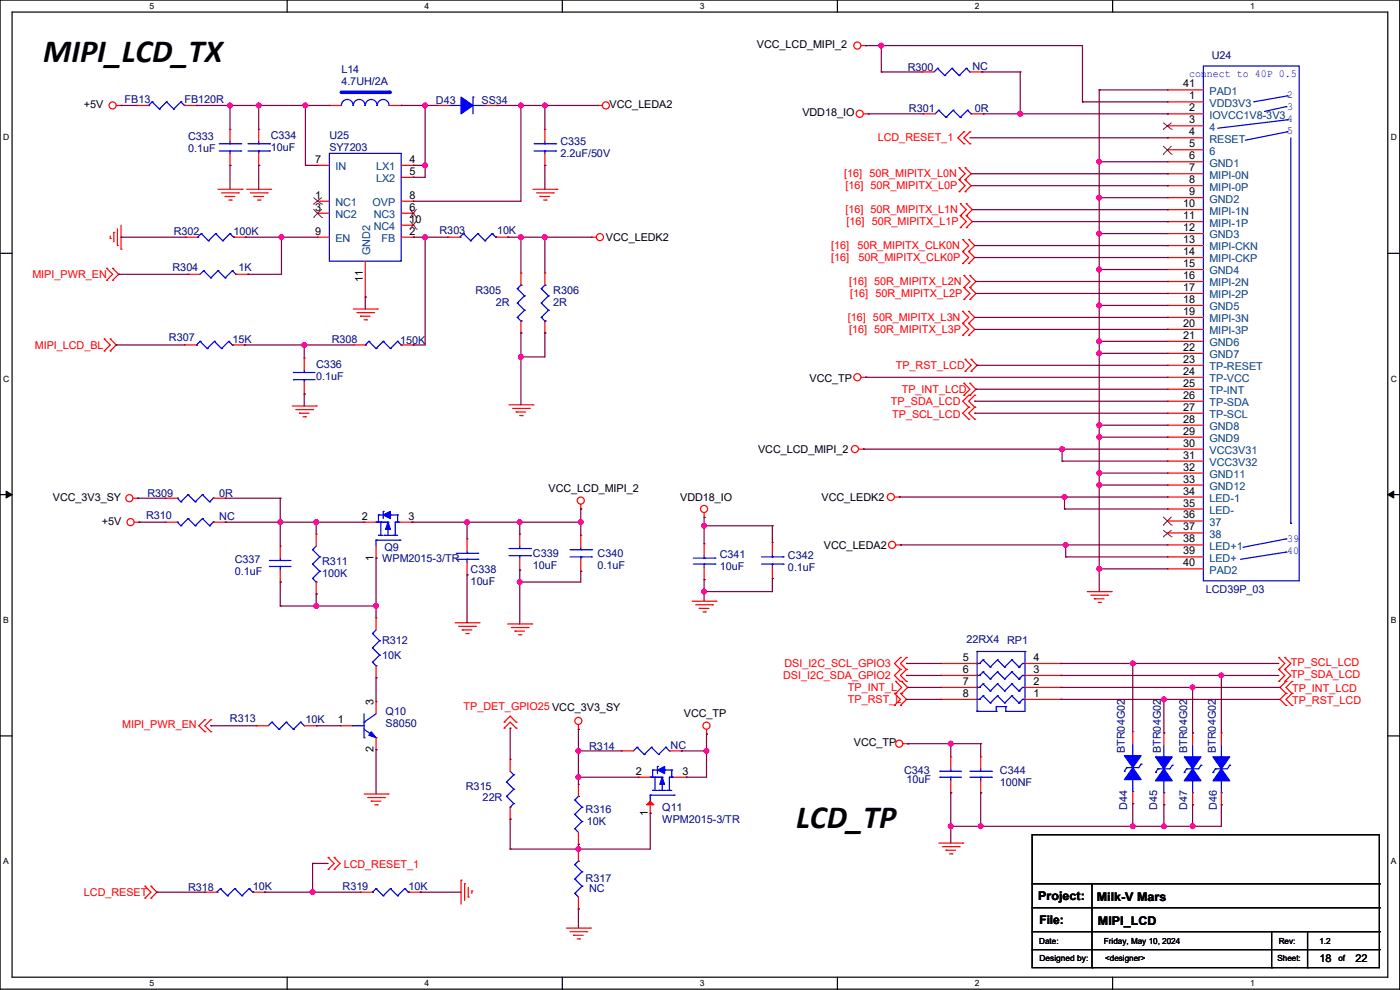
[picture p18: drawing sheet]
<svg xmlns="http://www.w3.org/2000/svg" width="297mm" height="210mm" viewBox="0 0 297 210" stroke-linecap="round" stroke-linejoin="round" font-family="sans-serif">
<defs><g id="words">
<g font-size="6.9">
<text x="9.2" y="13.1">MIPI_LCD_TX</text>
<text x="168.9" y="175.7">LCD_TP</text>
</g>
<g font-size="2.5">
<text x="220.2" y="190.9">Project:</text>
<text x="232.7" y="191.1">Milk-V Mars</text>
<text x="220.5" y="195.9">File:</text>
<text x="232.9" y="196.2">MIPI_LCD</text>
</g>
<g font-size="2.3">
<text x="160.6" y="10.2">VCC_LCD_MIPI_2</text>
<text x="17.8" y="22.9">+5V</text>
<text x="129.3" y="22.9">VCC_LEDA2</text>
<text x="251" y="18.5">41</text>
<text x="252.3" y="21.1">1</text>
<text x="252.3" y="23.6">2</text>
<text x="170.2" y="24.7">VDD18_IO</text>
<text x="252.3" y="26.2">3</text>
<text x="252.3" y="28.7">4</text>
<text x="66.8" y="34.5">7</text>
<text x="86.9" y="34.5">4</text>
<text x="252.3" y="31.2">5</text>
<text x="252.3" y="33.8">6</text>
<text x="86.9" y="37.1">5</text>
<text x="252.3" y="36.3">7</text>
<text x="252.3" y="38.9">8</text>
<text x="252.3" y="41.4">9</text>
<text x="66.8" y="44.7">3</text>
<text x="66.8" y="42.2">1</text>
<text x="86.9" y="44.7">6</text>
<text x="86.9" y="47.2">10</text>
<text x="86.9" y="42.2">8</text>
<text x="251" y="43.9">10</text>
<text x="251" y="46.5">11</text>
<text x="66.8" y="49.8">9</text>
<text x="86.9" y="49.8">2</text>
<text x="128.6" y="51.1">VCC_LEDK2</text>
<text x="251" y="49">12</text>
<text x="251" y="51.6">13</text>
<text x="77" y="59.7" transform="rotate(-90 77 59.7)">11</text>
<text x="251" y="54.1">14</text>
<text x="251" y="56.6">15</text>
<text x="251" y="59.2">16</text>
<text x="251" y="61.7">17</text>
<text x="251" y="64.3">18</text>
<text x="251" y="66.8">19</text>
<text x="251" y="69.3">20</text>
<text x="251" y="71.9">21</text>
<text x="251" y="74.4">22</text>
<text x="251" y="77">23</text>
<text x="171.7" y="81.1">VCC_TP</text>
<text x="251" y="79.5">24</text>
<text x="251" y="82">25</text>
<text x="251" y="84.6">26</text>
<text x="251" y="87.1">27</text>
<text x="251" y="89.7">28</text>
<text x="251" y="92.2">29</text>
<text x="251" y="94.7">30</text>
<text x="160.8" y="96.1">VCC_LCD_MIPI_2</text>
<text x="251" y="97.3">31</text>
<text x="251" y="99.8">32</text>
<text x="11.2" y="106.2">VCC_3V3_SY</text>
<text x="116.4" y="104.4">VCC_LCD_MIPI_2</text>
<text x="144.3" y="106.2">VDD18_IO</text>
<text x="174.3" y="106.2">VCC_LEDK2</text>
<text x="251" y="102.4">33</text>
<text x="251" y="104.9">34</text>
<text x="251" y="107.4">35</text>
<text x="21.6" y="111.3">+5V</text>
<text x="76.7" y="110.2">2</text>
<text x="86.6" y="110.2">3</text>
<text x="251" y="110">36</text>
<text x="251" y="112.5">37</text>
<text x="79.2" y="118.9" transform="rotate(-90 79.2 118.9)">1</text>
<text x="174.8" y="116.4">VCC_LEDA2</text>
<text x="251" y="115.1">38</text>
<text x="251" y="117.6">39</text>
<text x="251" y="120.1">40</text>
<text x="204.2" y="140.2">5</text>
<text x="204.2" y="142.7">6</text>
<text x="219.2" y="142.7">3</text>
<text x="219.2" y="140.2">4</text>
<text x="79.2" y="149.6" transform="rotate(-90 79.2 149.6)">3</text>
<text x="204.2" y="145.3">7</text>
<text x="204.2" y="147.8">8</text>
<text x="219.2" y="147.8">1</text>
<text x="219.2" y="145.3">2</text>
<text x="71.7" y="153.4">1</text>
<text x="145.1" y="152.2">VCC_TP</text>
<text x="79.2" y="159.6" transform="rotate(-90 79.2 159.6)">2</text>
<text x="181.1" y="158.3">VCC_TP</text>
<text x="134.9" y="164.3">2</text>
<text x="144.8" y="164.3">3</text>
<text x="137.4" y="173" transform="rotate(-90 137.4 173)">1</text>
<text x="279.9" y="204">18</text>
<text x="287.6" y="204">22</text>
</g>
<g font-size="2.3" fill="#000080">
<text x="72.4" y="15.5">L14</text>
<text x="192.6" y="15">R300</text>
<text x="206.3" y="14.8">NC</text>
<text x="257.1" y="12.5">U24</text>
<text x="26.4" y="21.9">FB13</text>
<text x="39.1" y="21.9">FB120R</text>
<text x="72.4" y="18.1">4.7UH/2A</text>
<text x="92.5" y="22.1">D43</text>
<text x="102.1" y="22.1">SS34</text>
<text x="192.8" y="23.7">R301</text>
<text x="206.8" y="23.7">0R</text>
<text x="39.9" y="29.8">C333</text>
<text x="57.4" y="29.5">C334</text>
<text x="69.9" y="29.5">U25</text>
<text x="39.9" y="32.3">0.1uF</text>
<text x="57.4" y="32">10uF</text>
<text x="69.9" y="32">SY7203</text>
<text x="118.9" y="30.8">C335</text>
<text x="118.9" y="33.3">2.2uF/50V</text>
<text x="36.9" y="49.8">R302</text>
<text x="49.6" y="49.8">100K</text>
<text x="93.2" y="49.6">R303</text>
<text x="105.4" y="49.6">10K</text>
<text x="36.6" y="57.4">R304</text>
<text x="50.6" y="57.4">1K</text>
<text x="100.9" y="62.3">R305</text>
<text x="105.2" y="64.8">2R</text>
<text x="117.4" y="62.3">R306</text>
<text x="117.4" y="64.8">2R</text>
<text x="35.8" y="72.4">R307</text>
<text x="49.3" y="72.7">15K</text>
<text x="70.4" y="72.7">R308</text>
<text x="84.9" y="72.9">150K</text>
<text x="67.1" y="78">C336</text>
<text x="67.1" y="80.6">0.1uF</text>
<text x="31.3" y="105.5">R309</text>
<text x="46.5" y="105.5">0R</text>
<text x="31" y="110">R310</text>
<text x="46.5" y="110.3">NC</text>
<text x="49.8" y="119.4">C337</text>
<text x="68.4" y="119.9">R311</text>
<text x="81.1" y="119.2">WPM2015-3/TR</text>
<text x="81.6" y="116.9">Q9</text>
<text x="113.1" y="118.2">C339</text>
<text x="126.8" y="118.2">C340</text>
<text x="152.7" y="118.4">C341</text>
<text x="167.2" y="118.7">C342</text>
<text x="49.8" y="122">0.1uF</text>
<text x="68.4" y="122.5">100K</text>
<text x="99.8" y="121.5">C338</text>
<text x="99.8" y="124">10uF</text>
<text x="113.1" y="120.7">10uF</text>
<text x="126.8" y="120.7">0.1uF</text>
<text x="152.7" y="120.9">10uF</text>
<text x="167.2" y="121.2">0.1uF</text>
<text x="255.8" y="125.8">LCD39P_03</text>
<text x="81.1" y="136.7">R312</text>
<text x="205" y="136.4">22RX4</text>
<text x="213.6" y="136.7">RP1</text>
<text x="81.1" y="139.7">10K</text>
<text x="48.8" y="153.2">R313</text>
<text x="64.8" y="153.5">10K</text>
<text x="81.8" y="151.7">Q10</text>
<text x="81.8" y="154.2">S8050</text>
<text x="125" y="159">R314</text>
<text x="142.3" y="158.8">NC</text>
<text x="238.6" y="159.8" transform="rotate(-90 238.6 159.8)">BTR04G02</text>
<text x="246.2" y="159.8" transform="rotate(-90 246.2 159.8)">BTR04G02</text>
<text x="251.8" y="159.8" transform="rotate(-90 251.8 159.8)">BTR04G02</text>
<text x="257.9" y="159.8" transform="rotate(-90 257.9 159.8)">BTR04G02</text>
<text x="98.8" y="167.7">R315</text>
<text x="191.8" y="164.1">C343</text>
<text x="192.3" y="166.2">10uF</text>
<text x="212.1" y="164.1">C344</text>
<text x="212.1" y="166.7">100NF</text>
<text x="102.4" y="170">22R</text>
<text x="124.2" y="172.5">R316</text>
<text x="140.5" y="172">Q11</text>
<text x="239.1" y="171.7" transform="rotate(-90 239.1 171.7)">D44</text>
<text x="245.5" y="171.7" transform="rotate(-90 245.5 171.7)">D45</text>
<text x="251.8" y="171.7" transform="rotate(-90 251.8 171.7)">D47</text>
<text x="258.2" y="171.7" transform="rotate(-90 258.2 171.7)">D46</text>
<text x="124.5" y="175">10K</text>
<text x="140.5" y="174.5">WPM2015-3/TR</text>
<text x="39.9" y="189">R318</text>
<text x="53.6" y="188.8">10K</text>
<text x="72.7" y="188.8">R319</text>
<text x="86.6" y="188.8">10K</text>
<text x="124.2" y="187">R317</text>
<text x="125" y="189.3">NC</text>
</g>
<g font-size="2.3" fill="#00f">
<text x="252.2" y="16.3">connect to 40P 0.5</text>
<text x="273.1" y="20.9">2</text>
<text x="273.1" y="23.4">3</text>
<text x="273.1" y="26">4</text>
<text x="273.1" y="28.5">5</text>
<text x="273.1" y="117.4">40</text>
<text x="273.1" y="114.9">39</text>
</g>
<g font-size="2.3" fill="#004080">
<text x="256.6" y="22.6">VDD3V3</text>
<text x="256.6" y="20.1">PAD1</text>
<text x="256.6" y="25.2">IOVCC1V8-3V3</text>
<text x="256.6" y="27.7">4</text>
<text x="256.6" y="30.3">RESET</text>
<text x="256.6" y="32.8">6</text>
<text x="256.6" y="35.3">GND1</text>
<text x="71.1" y="36.1">IN</text>
<text x="79.8" y="36.1">LX1</text>
<text x="79.8" y="38.7">LX2</text>
<text x="256.6" y="37.9">MIPI-0N</text>
<text x="256.6" y="40.4">MIPI-0P</text>
<text x="71.1" y="46.3">NC2</text>
<text x="71.1" y="43.7">NC1</text>
<text x="79" y="43.7">OVP</text>
<text x="79.3" y="46.3">NC3</text>
<text x="256.6" y="43">GND2</text>
<text x="256.6" y="45.5">MIPI-1N</text>
<text x="71.1" y="51.3">EN</text>
<text x="79.3" y="48.8">NC4</text>
<text x="80.9" y="51.3">FB</text>
<text x="256.6" y="48">MIPI-1P</text>
<text x="256.6" y="50.6">GND3</text>
<text x="256.6" y="53.1">MIPI-CKN</text>
<text x="78.5" y="54.1" transform="rotate(-90 78.5 54.1)">GND2</text>
<text x="256.6" y="55.7">MIPI-CKP</text>
<text x="256.6" y="58.2">GND4</text>
<text x="256.6" y="60.7">MIPI-2N</text>
<text x="256.6" y="63.3">MIPI-2P</text>
<text x="256.6" y="65.8">GND5</text>
<text x="256.6" y="68.4">MIPI-3N</text>
<text x="256.6" y="70.9">MIPI-3P</text>
<text x="256.6" y="73.4">GND6</text>
<text x="256.6" y="76">GND7</text>
<text x="256.6" y="78.5">TP-RESET</text>
<text x="256.6" y="81.1">TP-VCC</text>
<text x="256.6" y="83.6">TP-INT</text>
<text x="256.6" y="86.1">TP-SDA</text>
<text x="256.6" y="88.7">TP-SCL</text>
<text x="256.6" y="91.2">GND8</text>
<text x="256.6" y="93.8">GND9</text>
<text x="256.6" y="96.3">VCC3V31</text>
<text x="256.6" y="98.8">VCC3V32</text>
<text x="256.6" y="101.4">GND11</text>
<text x="256.6" y="103.9">GND12</text>
<text x="256.6" y="106.5">LED-1</text>
<text x="256.6" y="109">LED-</text>
<text x="256.6" y="111.5">37</text>
<text x="256.6" y="114.1">38</text>
<text x="256.6" y="116.6">LED+1</text>
<text x="256.6" y="119.2">LED+</text>
<text x="256.6" y="121.7">PAD2</text>
</g>
<g font-size="2.3" fill="#f00">
<text x="186.2" y="30">LCD_RESET_1</text>
<text x="179.1" y="37.6">[16] 50R_MIPITX_L0N</text>
<text x="179.4" y="40.2">[16] 50R_MIPITX_L0P</text>
<text x="179.4" y="45.3">[16] 50R_MIPITX_L1N</text>
<text x="179.6" y="47.8">[16] 50R_MIPITX_L1P</text>
<text x="176.3" y="52.9">[16]</text>
<text x="181.9" y="52.9">50R_MIPITX_CLK0N</text>
<text x="6.9" y="59">MIPI_PWR_EN</text>
<text x="176.3" y="55.4">[16]</text>
<text x="182.1" y="55.4">50R_MIPITX_CLK0P</text>
<text x="180.1" y="60.5">[16] 50R_MIPITX_L2N</text>
<text x="180.4" y="63">[16] 50R_MIPITX_L2P</text>
<text x="179.9" y="68.1">[16] 50R_MIPITX_L3N</text>
<text x="180.1" y="70.7">[16] 50R_MIPITX_L3P</text>
<text x="7.4" y="74">MIPI_LCD_BL</text>
<text x="190" y="78.3">TP_RST_LCD</text>
<text x="191.3" y="83.4">TP_INT_LCD</text>
<text x="189" y="85.9">TP_SDA_LCD</text>
<text x="189.3" y="88.7">TP_SCL_LCD</text>
<text x="166.4" y="141.5">DSI_I2C_SCL_GPIO3</text>
<text x="273.8" y="141.3">TP_SCL_LCD</text>
<text x="273.8" y="143.8">TP_SDA_LCD</text>
<text x="166.1" y="144.1">DSI_I2C_SDA_GPIO2</text>
<text x="179.9" y="149.1">TP_RST_L</text>
<text x="179.9" y="146.6">TP_INT_L</text>
<text x="274.1" y="149.4">TP_RST_LCD</text>
<text x="274.1" y="146.9">TP_INT_LCD</text>
<text x="25.9" y="154.5">MIPI_PWR_EN</text>
<text x="98.3" y="150.7">TP_DET_GPIO25 VCC_3V3_SY</text>
<text x="72.9" y="184.2">LCD_RESET_1</text>
<text x="17.8" y="190">LCD_RESET</text>
</g>
<g font-size="1.8">
<text x="31.7" y="1.9">5</text>
<text x="90.1" y="1.9">4</text>
<text x="148.5" y="1.9">3</text>
<text x="206.8" y="1.9">2</text>
<text x="265.2" y="1.9">1</text>
<text x=".7" y="29.8">D</text>
<text x="295.1" y="29.8">D</text>
<text x=".7" y="81">C</text>
<text x="295.1" y="81">C</text>
<text x=".7" y="132.1">B</text>
<text x="295.1" y="132.1">B</text>
<text x=".7" y="183.3">A</text>
<text x="295.1" y="183.3">A</text>
<text x="220.5" y="200.2">Date:</text>
<text x="220.5" y="203.8">Designed by:</text>
<text x="234.2" y="200.2">Friday, May 10, 2024</text>
<text x="234.4" y="203.8">&lt;designer&gt;</text>
<text x="271" y="203.8">Sheet:</text>
<text x="271.3" y="200.2">Rev:</text>
<text x="279.9" y="200.2">1.2</text>
<text x="283.9" y="203.8">of</text>
<text x="31.7" y="209.2">5</text>
<text x="90.1" y="209.2">4</text>
<text x="148.5" y="209.2">3</text>
<text x="206.8" y="209.2">2</text>
<text x="265.2" y="209.2">1</text>
</g>
</g></defs>
<path d="M0 0h296.9v209.8h-296.9zM2.6 2.6h291.8v204.7h-291.8z" fill="none" stroke="#000" stroke-width=".25"/>
<g fill="#fff">
<path d="M31.7 .3h1v2h-1z"/>
<path d="M31.7 207.5h1v2.1h-1z"/>
</g>
<path d="M60.9 0v2.6M60.9 207.3v2.5" fill="none" stroke="#000" stroke-width=".25"/>
<g fill="#fff">
<path d="M90.1 .3h1v2h-1z"/>
<path d="M90.1 207.5h1v2.1h-1z"/>
</g>
<path d="M119.3 0v2.6M119.3 207.3v2.5" fill="none" stroke="#000" stroke-width=".25"/>
<g fill="#fff">
<path d="M148.5 .3h1v2h-1z"/>
<path d="M148.5 207.5h1v2.1h-1z"/>
</g>
<path d="M177.7 0v2.6M177.7 207.3v2.5" fill="none" stroke="#000" stroke-width=".25"/>
<g fill="#fff">
<path d="M206.8 .3h1v2h-1z"/>
<path d="M206.8 207.5h1v2.1h-1z"/>
</g>
<path d="M236 0v2.6M236 207.3v2.5" fill="none" stroke="#000" stroke-width=".25"/>
<g fill="#fff">
<path d="M265.2 .3h1v2h-1z"/>
<path d="M265.2 207.5h1v2.1h-1z"/>
<path d="M.7 28.2h1.2v2h-1.2z"/>
<path d="M295 28.2h1.3v2h-1.3z"/>
<path d="M.7 79.3h1.2v2.1h-1.2z"/>
<path d="M295 79.3h1.3v2.1h-1.3z"/>
</g>
<path d="M0 53.7h2.6M294.4 53.7h2.5" fill="none" stroke="#000" stroke-width=".25"/>
<g fill="#fff">
<path d="M.7 130.5h1.2v2h-1.2z"/>
<path d="M295 130.5h1.2v2h-1.2z"/>
</g>
<path d="M0 104.9h2.6M294.4 104.9h2.5" fill="none" stroke="#000" stroke-width=".25"/>
<path d="M1.3 104.2l1.3 .7-1.3 .7zM294.4 104.9l1.3-.7v1.4z" fill="#000" stroke="#000" stroke-width=".21"/>
<g fill="#fff">
<path d="M.7 181.7h1.2v2h-1.2z"/>
<path d="M295 181.7h1.2v2h-1.2z"/>
</g>
<g fill="none" stroke="#000" stroke-width=".25">
<path d="M0 156.1h2.6M294.4 156.1h2.5M219 177.1h73.6v28.2h-73.6zM219 187.5h73.6M219 192.6h73.6M219 197.6h73.6M231.7 187.5v17.8M269.8 197.6v7.7M277.4 197.6v7.7M292.6 187.5h.1M292.6 192.6h.1M292.6 197.6h.1"/>
<path d="M219 201.4h73.6M231.7 205.3h.1M269.8 205.3h.1M277.4 205.3h.1M292.6 201.4h.1"/>
</g>
<g fill="none" stroke="#f00" stroke-width=".25">
<path d="M182.6 9.7h1.1M183.7 9.7h.1M195.6 15.3h.1M195.6 15.3h2.5M205.8 15.3h2.5M208.3 15.3h.1M24.7 22.4h1M25.7 22.4h.1M48.8 27.5h.1M48.8 35.1h.1M48.8 27.5v2.5M48.8 32.5v2.6"/>
<path d="M54.9 27.5h.1M54.9 35.1h.1M54.9 27.5v2.5M54.9 32.5v2.6M92.7 22.4h.1M92.7 22.4h2.6M102.9 22.4h2.5M105.4 22.4h.1M115.6 27.5h.1M115.6 35.1h.1M115.6 27.5v2.5M115.6 32.5v2.6"/>
<path d="M126.8 22.4h.1M126.8 22.4h1M183.2 24.2h1M184.2 24.2h.1M195.9 24.2h.1M195.9 24.2h2.5M203.5 38.1h.1M203.5 35.6h.1M203.5 35.6l1.2 1.3-1.2 1.2M203.5 38.1l1.2 1.3-1.2 1.3M204.5 30.5h.1M204.5 28h.1"/>
<path d="M204.5 28l-1.3 1.2 1.3 1.3M204.7 35.6h.1M204.7 38.1h.1M204.7 35.6l1.3 1.3-1.3 1.2M204.7 38.1l1.3 1.3-1.3 1.3M205.8 30.5h.1M205.8 28h.1M205.8 28l-1.3 1.2 1.3 1.3M206 24.2h2.6M208.6 24.2h.1M22.6 59.5h.1M22.6 56.9h.1"/>
<path d="M22.6 56.9l1.3 1.3-1.3 1.3M23.4 50.6h.1M23.4 50.1v.5M23.9 56.9h.1M23.9 59.5h.1M23.9 56.9l1.3 1.3-1.3 1.3M24.2 49.3h.1M24.2 49.3v2M24.9 52.1h.1M24.9 48.5v3.6M25.7 52.9h.1M25.7 47.8v5.1"/>
<path d="M39.4 50.3h.1M39.4 50.3h2.5M39.9 58.2h.1M39.9 58.2h2.5M46.2 40.2h5.1M47 40.9h3.6M47.8 41.7h.1M47.8 41.7h2M48.5 42.4h.5M49 42.4h.1M49.6 50.3h2.5M50.1 58.2h2.5"/>
<path d="M50.6 40.9h.1M51.3 40.2h.1M52.1 50.3h.1M52.3 40.2h5.1M52.6 58.2h.1M53.1 40.9h3.6M53.9 41.7h.1M53.9 41.7h2M54.6 42.4h.5M55.1 42.4h.1M56.7 40.9h.1M57.4 40.2h.1"/>
<path d="M110.5 57.9h.1M110.5 57.9v2.6M113.1 40.2h5M113.8 40.9h3.6M114.6 41.7h.1M114.6 41.7h2M115.3 42.4h.5M115.6 57.9h.1M115.6 57.9v2.6M115.8 42.4h.1M117.4 40.9h.1M118.1 40.2h.1"/>
<path d="M125.5 50.3h.1M125.5 50.3h1M203.5 40.7h.1M203.7 45.7h.1M203.7 43.2h.1M203.7 48.3h.1M203.7 43.2l1.3 1.3-1.3 1.2M203.7 45.7l1.3 1.3-1.3 1.3M204.2 53.4h.1M204.2 50.8h.1M204.2 55.9h.1M204.2 50.8l1.3 1.3-1.3 1.3"/>
<path d="M204.2 53.4l1.3 1.2-1.3 1.3M204.5 58.4h.1M204.5 58.4l1.3 1.3-1.3 1.3M204.7 40.7h.1M205 43.2h.1M205 45.7h.1M205 48.3h.1M205 43.2l1.3 1.3-1.3 1.2M205 45.7l1.3 1.3-1.3 1.3M205.5 50.8h.1M205.5 53.4h.1M205.5 55.9h.1"/>
<path d="M205.5 50.8l1.3 1.3-1.3 1.3M205.5 53.4l1.3 1.2-1.3 1.3M205.8 58.4h.1M205.8 58.4l1.2 1.3-1.2 1.3M22.1 74.4h.1M22.1 71.9h.1M22.1 71.9l1.3 1.3-1.3 1.2M23.4 71.9h.1M23.4 74.4h.1M23.4 71.9l1.3 1.3-1.3 1.2M39.1 73.2h.1M39.1 73.2h2.6"/>
<path d="M49.3 73.2h2.5M51.8 73.2h.1M64.5 76h.1M64.5 76v2.5M75 73.2h.1M75 65.6h5M75 73.2h2.5M75.7 66.3h3.6M76.5 67.1h.1M76.5 67.1h2M77.2 67.8h.5M77.7 67.8h.1"/>
<path d="M79.3 66.3h.1M80 65.6h.1M85.1 73.2h2.6M87.7 73.2h.1M110.5 70.6h.1M110.5 68.1v2.5M115.6 70.6h.1M115.6 68.1v2.5M204.2 68.6h.1M204.2 66.1h.1M204.2 71.1h.1M204.2 66.1l1.3 1.2-1.3 1.3"/>
<path d="M204.2 68.6l1.3 1.3-1.3 1.2M204.5 61h.1M204.5 63.5h.1M204.5 61l1.3 1.3-1.3 1.2M204.7 78.8h.1M204.7 76.2h.1M204.7 76.2l1.3 1.3-1.3 1.3M205.5 66.1h.1M205.5 68.6h.1M205.5 71.1h.1M205.5 66.1l1.3 1.2-1.3 1.3M205.5 68.6l1.3 1.3-1.3 1.2"/>
<path d="M205.8 61h.1M205.8 63.5h.1M205.8 61l1.2 1.3-1.2 1.2M206 76.2h.1M206 78.8h.1M206 76.2l1.3 1.3-1.3 1.3M62 86.1h5.1M62.8 86.9h3.5M63.5 87.7h.1M63.5 87.7h2.1M64.3 88.4h.5M64.5 83.6h.1"/>
<path d="M64.5 81v2.6M64.8 88.4h.1M66.3 86.9h.1M67.1 86.1h.1M108 85.9h5.1M108.7 86.6h3.6M109.5 87.4h.1M109.5 87.4h2M110.3 88.2h.5M110.8 88.2h.1M112.3 86.6h.1M113.1 85.9h.1"/>
<path d="M182.1 95.3h1.1M182.6 80h1.1M183.2 95.3h.1M183.7 80h.1M204.5 83.8h.1M204.5 81.3h.1M204.5 81.3l1.3 1.3-1.3 1.2M205.5 88.9h.1M205.5 86.4h.1M205.5 83.8h.1M205.5 86.4l-1.3 1.3 1.3 1.2M205.5 83.8l-1.3 1.3 1.3 1.3"/>
<path d="M205.8 81.3h.1M205.8 83.8h.1M205.8 81.3l1.2 1.3-1.2 1.2M206.8 88.9h.1M206.8 86.4h.1M206.8 83.8h.1M206.8 86.4l-1.3 1.3 1.3 1.2M206.8 83.8l-1.3 1.3 1.3 1.3M28.2 105.7h1M28.5 110.8h1M29.2 105.7h.1M29.5 110.8h.1"/>
<path d="M35.1 105.7h.1M35.1 110.8h.1M35.1 105.7h2.5M35.1 110.8h2.5M45.2 105.7h2.6M45.2 110.8h2.6M47.8 105.7h.1M47.8 110.8h.1M59.5 115.8h.1M59.5 115.8v2.6M67.1 113.3h.1M67.1 113.3v2.5"/>
<path d="M99.1 114.3h.1M99.1 114.3v2.6M99.1 119.4v2.5M110.3 113.3h.1M110.3 113.3v2.5M110.3 118.4v2.5M123.2 108h.1M123.2 113.6h.1M123.2 107v1M123.2 113.6v2.5M123.2 118.6v2.6M149.4 109.7h.1"/>
<path d="M149.4 115.3h.1M149.4 108.7v1M149.4 115.3v2.6M163.9 115.1h.1M163.9 115.1v2.5M189.8 105.4h1M190 115.6h1M190.8 105.4h.1M191 115.6h.1M59.5 123.5h.1M59.5 120.9v2.6M67.1 126h.1"/>
<path d="M67.1 123.5v2.5M79.8 131.1h.1M79.8 131.1v2.5M96.5 132.1h5.1M97.3 132.9h3.6M98.1 133.6h.1M98.1 133.6h2M98.8 134.4h.5M99.1 121.9h.1M99.3 134.4h.1M100.9 132.9h.1M101.6 132.1h.1"/>
<path d="M107.7 132.4h5.1M108.5 133.1h3.5M109.2 133.9h.1M109.2 133.9h2.1M110 134.6h.5M110.3 120.9h.1M110.5 134.6h.1M112 133.1h.1M112.8 132.4h.1M123.2 121.2h.1M146.8 127.5h5.1M147.6 128.3h3.6"/>
<path d="M148.4 129.1h.1M148.4 129.1h2M149.1 129.8h.5M149.4 123h.1M149.4 120.4v2.6M149.6 129.8h.1M151.2 128.3h.1M151.9 127.5h.1M163.9 122.7h.1M163.9 120.2v2.5M191 139.5h.1M191 139.5l-1.2 1.2 1.2 1.3"/>
<path d="M192.3 139.5h.1M192.3 139.5l-1.3 1.2 1.3 1.3M230.7 125.5h5M231.4 126.3h3.6M232.2 127h.1M232.2 127h2M232.9 127.8h.5M233.4 127.8h.1M235 126.3h.1M235.7 125.5h.1M271.3 139.5h.1M271.3 139.5l1.3 1.2-1.3 1.3"/>
<path d="M272.6 139.5h.1M272.6 139.5l1.2 1.2-1.2 1.3M43.5 155.2h.1M43.5 152.7h.1M43.5 152.7l-1.3 1.2 1.3 1.3M44.7 155.2h.1M44.7 152.7h.1M44.7 152.7l-1.2 1.2 1.2 1.3M54.4 153.9h.1M54.4 153.9h2.5M64.5 153.9h2.6M67.1 153.9h.1"/>
<path d="M72.2 153.9h.1M72.2 153.9h2.5M79.8 159h.1M79.8 148.9h.1M79.8 143.8h.1M79.8 141.2v2.6M79.8 148.9v2.5M79.8 156.5v2.5M107 153.2h.1M107 154.5h.1M107 153.2l1.2-1.3 1.3 1.3M107 154.5l1.2-1.3 1.3 1.3"/>
<path d="M109.5 153.2h.1M109.5 154.5h.1M122.7 154.7h.1M122.7 153.7v1M131.8 159.3h.1M131.8 159.3h2.6M142 159.3h2.5M144.5 159.3h.1M149.9 155.7h.1M149.9 154.7v1M189.8 149.6h.1M189.8 147.1h.1"/>
<path d="M189.8 147.1l1.2 1.3-1.2 1.2M190 147.1h.1M190 144.5h.1M190 144.5l1.3 1.3-1.3 1.3M191 147.1h.1M191 149.6h.1M191 142h.1M191 144.5h.1M191 147.1l1.3 1.3-1.3 1.2M191 142l-1.2 1.3 1.2 1.2M191.3 144.5h.1M191.3 147.1h.1"/>
<path d="M191.3 144.5l1.3 1.3-1.3 1.3M191.5 157.8h1.1M192.3 142h.1M192.3 144.5h.1M192.3 142l-1.3 1.3 1.3 1.2M192.6 157.8h.1M199.7 140.7h.1M199.7 143.3h.1M199.7 145.8h.1M199.7 148.4h.1M199.7 148.4h7.6M199.7 145.8h7.6"/>
<path d="M199.7 143.3h7.6M199.7 140.7h7.6M217.4 148.4h7.7M217.4 145.8h7.7M217.4 143.3h7.7M217.4 140.7h7.7M225.1 148.4h.1M225.1 145.8h.1M225.1 143.3h.1M225.1 140.7h.1M240.3 155.2h.1M240.3 155.2v2.6"/>
<path d="M246.9 155.5h.1M246.9 155.5v2.5M253 155.5h.1M253 155.5v2.5M259.1 155.5h.1M259.1 155.5v2.5M271.3 142h.1M271.3 144.5h.1M271.3 142l1.3 1.3-1.3 1.2M272.6 142h.1M272.6 144.5h.1M272.6 142l1.2 1.3-1.2 1.2"/>
<path d="M272.8 147.1h.1M272.8 149.6h.1M272.8 144.5h.1M272.8 147.1l-1.3 1.3 1.3 1.2M272.8 144.5l-1.3 1.3 1.3 1.3M274.1 149.6h.1M274.1 147.1h.1M274.1 144.5h.1M274.1 147.1l-1.3 1.3 1.3 1.2M274.1 144.5l-1.3 1.3 1.3 1.3M77.2 168.4h5.1M78 169.2h3.6"/>
<path d="M78.8 169.9h.1M78.8 169.9h2M79.5 170.7h.5M80 170.7h.1M81.6 169.2h.1M82.3 168.4h.1M122.7 179.1h.1M122.7 166.4h.1M122.7 166.4v2.5M122.7 176.6v2.5M199.2 178.8h5M199.9 179.6h3.6"/>
<path d="M201.7 160.5h.1M201.7 168.2h.1M201.7 160.5v2.6M201.7 165.6v2.6M203.5 179.6h.1M204.2 178.8h.1M208 160.5h.1M208 168.2h.1M208 160.5v2.6M208 165.6v2.6M240.3 170.5h.1M240.3 167.9v2.6"/>
<path d="M246.9 170.7h.1M246.9 168.2v2.5M253 170.7h.1M253 168.2v2.5M259.1 170.7h.1M259.1 168.2v2.5M30.8 190.5h.1M30.8 188h.1M30.8 188l1.2 1.3-1.2 1.2M32 188h.1M32 190.5h.1M32 188l1.3 1.3-1.3 1.2"/>
<path d="M43.5 189.3h.1M43.5 189.3h2.5M53.6 189.3h2.6M56.2 189.3h.1M69.6 184.4h.1M69.6 181.9h.1M69.6 181.9l1.3 1.3-1.3 1.2M70.9 184.4h.1M70.9 181.9h.1M70.9 181.9l1.3 1.3-1.3 1.2M76.5 189.3h.1M76.5 189.3h2.5"/>
<path d="M86.6 189.3h2.6M89.2 189.3h.1M97.8 186.7h.1M97.8 186.7v5.1M98.6 187.5h.1M98.6 187.5v3.5M99.3 190.3h.1M99.3 188.2v2.1M100.1 189h.1M100.1 189v.5M120.2 196.9h5M120.9 197.6h3.6"/>
<path d="M121.7 198.4h.1M121.7 198.4h2M122.4 199.2h.6M122.7 192.8h.1M122.7 180.1h.1M122.7 180.1v2.5M122.7 190.3v2.5M123 199.2h.1M124.5 197.6h.1M125.2 196.9h.1M200.7 180.4h.1M200.7 180.4h2"/>
<path d="M201.4 181.1h.6M202 181.1h.1"/>
<circle cx="181.9" cy="9.7" r=".75"/>
<circle cx="23.9" cy="22.4" r=".75"/>
<circle cx="128.5" cy="22.4" r=".75"/>
<circle cx="182.4" cy="24.1" r=".75"/>
<circle cx="127.3" cy="50.3" r=".75"/>
<circle cx="181.4" cy="95.3" r=".75"/>
<circle cx="181.9" cy="80" r=".75"/>
<circle cx="27.4" cy="105.7" r=".75"/>
<circle cx="27.7" cy="110.8" r=".75"/>
<circle cx="123.2" cy="106.2" r=".75"/>
<circle cx="149.4" cy="108" r=".75"/>
<circle cx="189" cy="105.4" r=".75"/>
<circle cx="189.2" cy="115.6" r=".75"/>
<circle cx="122.7" cy="152.9" r=".75"/>
<circle cx="149.9" cy="153.9" r=".75"/>
<circle cx="190.8" cy="157.7" r=".75"/>
</g>
<g fill="none" stroke="#00f" stroke-width=".25">
<path d="M198.9 14.5h.1M198.9 14.5l-.8 .8M198.9 14.5l1.5 1.5M200.4 16h.1M202 14.5h.1M202 14.5l-1.6 1.5M202 14.5l1.5 1.5M203.5 16h.1M205 14.5h.1M205 14.5l-1.5 1.5M205 14.5l.8 .8M205.8 15.3h.1"/>
<path d="M46.5 32h4.6M46.5 30.5h4.6M48.8 30.5h.1M48.8 32h.1M48.8 30v.5M48.8 32v.5M51.1 32h.1M51.1 30.5h.1M52.6 32h4.6M52.6 30.5h4.6M54.9 30.5h.1M54.9 32h.1"/>
<path d="M54.9 30v.5M54.9 32v.5M57.2 32h.1M57.2 30.5h.1M72.4 22.4a1.26 1.26 0 0 1 1.3-1.3 1.26 1.26 0 0 1 1.2 1.3h.1a1.26 1.26 0 0 1 1.2-1.3 1.26 1.26 0 0 1 1.3 1.3 1.26 1.26 0 0 1 1.3-1.3 1.26 1.26 0 0 1 1.2 1.3 1.26 1.26 0 0 1 1.3-1.3 1.26 1.26 0 0 1 1.2 1.3M95.3 22.4h2.5M97.8 22.4h.1M100.4 20.6h.1M100.4 20.6v3.6M100.4 22.4h2.5M102.9 22.4h.1M113.3 32h4.6"/>
<path d="M113.3 30.5h4.6M115.6 30.5h.1M115.6 32h.1M115.6 30v.5M115.6 32v.5M117.9 32h.1M117.9 30.5h.1M199.2 23.4h.1M199.2 23.4l-.8 .8M199.2 23.4l1.5 1.5M200.7 24.9h.1M202.2 23.4h.1"/>
<path d="M202.2 23.4l-1.5 1.5M202.2 23.4l1.5 1.5M203.7 24.9h.1M205.3 23.4h.1M205.3 23.4l-1.6 1.5M205.3 23.4l.7 .8M206 24.2h.1M41.9 50.3h.1M42.7 49.6h.1M42.7 49.6l-.8 .7M42.7 49.6l1.5 1.5M43.2 57.4h.1"/>
<path d="M43.2 57.4l-.8 .8M43.2 57.4l1.5 1.5M44.2 51.1h.1M44.7 58.9h.1M45.7 49.6h.1M45.7 49.6l-1.5 1.5M45.7 49.6l1.6 1.5M46.2 57.4h.1M46.2 57.4l-1.5 1.5M46.2 57.4l1.6 1.5M47.3 51.1h.1M47.8 58.9h.1"/>
<path d="M48.8 49.6h.1M48.8 49.6l-1.5 1.5M48.8 49.6l.8 .7M49.3 57.4h.1M49.3 57.4l-1.5 1.5M49.3 57.4l.8 .8M49.6 50.3h.1M50.1 58.2h.1M41.7 73.2h.1M42.4 72.4h.1M42.4 72.4l-.7 .8M42.4 72.4l1.6 1.5"/>
<path d="M44 73.9h.1M45.5 72.4h.1M45.5 72.4l-1.5 1.5M45.5 72.4l1.5 1.5M47 73.9h.1M48.5 72.4h.1M48.5 72.4l-1.5 1.5M48.5 72.4l.8 .8M49.3 73.2h.1M62.3 79h.1M62.3 79h4.5M64.5 79h.1"/>
<path d="M64.5 78.5v.5M77.5 73.2h.1M78.3 72.4h.1M78.3 72.4l-.8 .8M78.3 72.4l1.5 1.5M79.8 73.9h.1M81.3 72.4h.1M81.3 72.4l-1.5 1.5M81.3 72.4l1.5 1.5M82.8 73.9h.1M84.3 72.4h.1M84.3 72.4l-1.5 1.5"/>
<path d="M84.3 72.4l.8 .8M85.1 73.2h.1M109.7 61.2h.1M109.7 64.3h.1M109.7 67.3h.1M109.7 61.2l1.6 1.6M109.7 64.3l1.6 1.5M109.7 67.3l.8 .8M110.5 68.1h.1M110.5 60.5h.1M110.5 60.5l-.8 .7M111.3 62.8h.1"/>
<path d="M111.3 65.8h.1M111.3 62.8l-1.6 1.5M111.3 65.8l-1.6 1.5M114.8 61.2h.1M114.8 64.3h.1M114.8 67.3h.1M114.8 61.2l1.6 1.6M114.8 64.3l1.6 1.5M114.8 67.3l.8 .8M115.6 68.1h.1M115.6 60.5h.1M115.6 60.5l-.8 .7"/>
<path d="M116.4 62.8h.1M116.4 65.8h.1M116.4 62.8l-1.6 1.5M116.4 65.8l-1.6 1.5M62.3 80.5h.1M62.3 80.5h4.5M64.5 80.5h.1M64.5 80.5v.5M37.6 105.7h.1M37.6 110.8h.1M37.6 105.7l.8 .7M37.6 110.8l.8 .7"/>
<path d="M38.4 106.4h.1M38.4 111.5h.1M39.9 104.9h.1M39.9 110h.1M39.9 104.9l-1.5 1.5M39.9 104.9l1.5 1.5M39.9 110l-1.5 1.5M39.9 110l1.5 1.5M41.4 106.4h.1M41.4 111.5h.1M42.9 104.9h.1M42.9 110h.1"/>
<path d="M42.9 104.9l-1.5 1.5M42.9 104.9l1.6 1.5M42.9 110l-1.5 1.5M42.9 110l1.6 1.5M44.5 106.4h.1M44.5 111.5h.1M45.2 105.7h.1M45.2 110.8h.1M45.2 105.7l-.7 .7M45.2 110.8l-.7 .7M57.2 118.9h.1M57.2 118.9h4.5"/>
<path d="M59.5 118.9h.1M59.5 118.4v.5M66.3 116.6h.1M66.3 119.7h.1M66.3 116.6l1.5 1.5M66.3 119.7l1.5 1.5M67.1 115.8l-.8 .8M67.8 118.1h.1M67.8 118.1l-1.5 1.6M96.8 118.6h4.6M96.8 117.4h4.6M99.1 117.4h.1"/>
<path d="M99.1 118.6h.1M99.1 116.9v.5M99.1 118.6v.8M101.4 118.6h.1M101.4 117.4h.1M108 117.9h4.5M108 116.4h4.5M110.3 116.4h.1M110.3 117.9h.1M110.3 115.8v.6M110.3 117.9v.5M112.5 117.9h.1"/>
<path d="M112.5 116.4h.1M120.9 118.1h4.6M120.9 116.6h4.6M123.2 116.6h.1M123.2 118.1h.1M123.2 116.1v.5M123.2 118.1v.5M125.5 118.1h.1M125.5 116.6h.1M147.1 119.7h4.6M147.1 118.4h4.6M149.4 118.4h.1"/>
<path d="M149.4 119.7h.1M149.4 117.9v.5M149.4 119.7v.7M151.7 119.7h.1M151.7 118.4h.1M161.6 118.1h4.5M161.6 119.7h4.5M163.9 118.1h.1M163.9 119.7h.1M163.9 117.6v.5M163.9 119.7v.5M166.1 119.7h.1"/>
<path d="M166.1 118.1h.1M57.2 120.2h.1M57.2 120.2h4.5M59.5 120.2h.1M59.5 120.2v.7M66.3 122.7h.1M66.3 122.7l.8 .8M67.1 123.5h.1M67.8 121.2h.1M67.8 121.2l-1.5 1.5M79 134.4h.1M79 137.4h.1"/>
<path d="M79 134.4l1.5 1.5M79 137.4l1.5 1.6M79.8 133.6l-.8 .8M80.5 135.9h.1M80.5 139h.1M80.5 135.9l-1.5 1.5M80.5 139l-1.5 1.5M207.3 138.2h.1M207.3 138.2v12.7M207.3 138.2h10.1M208.6 140h.1M208.6 140l1.5 1.5"/>
<path d="M208.6 140l-.8 .7M211.6 140h.1M211.6 140l1.5 1.5M211.6 140l-1.5 1.5M214.7 140h.1M214.7 140l1.5 1.5M214.7 140l-1.6 1.5M217.4 138.2h.1M217.4 138.2v12.7h-4M57.7 153.2h.1M57.7 153.2l-.8 .7M57.7 153.2l1.5 1.5"/>
<path d="M59.2 154.7h.1M60.7 153.2h.1M60.7 153.2l-1.5 1.5M60.7 153.2l1.6 1.5M62.3 154.7h.1M63.8 153.2h.1M63.8 153.2l-1.5 1.5M63.8 153.2l.7 .7M64.5 153.9h.1M74.7 153.9h.1M74.7 153.9h2.5M77.2 153.2h.1"/>
<path d="M77.2 156.5h.1M77.2 154.7l2.6 1.8M77.2 151.4v5.1M79 140.5h.1M79 140.5l.8 .7M79.8 156.5h.1M79.8 141.2h.1M79.8 151.4l-2.6 1.8M135.1 158.5h.1M135.1 158.5l-.7 .8M135.1 158.5l1.6 1.5M138.2 158.5h.1"/>
<path d="M138.2 158.5l-1.5 1.5M138.2 158.5l1.5 1.5M141.2 158.5h.1M141.2 158.5l-1.5 1.5M141.2 158.5l.8 .8M142 159.3h.1M207.3 148.4h.1M207.3 145.8h.1M207.3 143.3h.1M207.3 140.7h.1M207.3 150.9h.1M207.3 148.4h.5"/>
<path d="M207.3 145.8h.5M207.3 143.3h.5M207.3 140.7h.5M207.3 150.9h4M207.8 148.4h.1M207.8 145.8h.1M207.8 143.3h.1M207.8 140.7h.1M208.6 147.6h.1M208.6 145.1h.1M208.6 142.5h.1M208.6 147.6l1.5 1.5"/>
<path d="M208.6 147.6l-.8 .8M208.6 145.1l1.5 1.5M208.6 145.1l-.8 .7M208.6 142.5l1.5 1.5M208.6 142.5l-.8 .8M210.1 149.1h.1M210.1 146.6h.1M210.1 144h.1M210.1 141.5h.1M211.3 149.9h.1M211.3 150.9h.1M211.3 149.9h2.1"/>
<path d="M211.3 149.9v1M211.6 147.6h.1M211.6 145.1h.1M211.6 142.5h.1M211.6 147.6l1.5 1.5M211.6 147.6l-1.5 1.5M211.6 145.1l1.5 1.5M211.6 145.1l-1.5 1.5M211.6 142.5l1.5 1.5M211.6 142.5l-1.5 1.5M213.1 149.1h.1M213.1 146.6h.1"/>
<path d="M213.1 144h.1M213.1 141.5h.1M213.4 150.9h.1M213.4 149.9h.1M213.4 149.9v1M214.7 147.6h.1M214.7 145.1h.1M214.7 142.5h.1M214.7 147.6l1.5 1.5M214.7 147.6l-1.6 1.5M214.7 145.1l1.5 1.5M214.7 145.1l-1.6 1.5"/>
<path d="M214.7 142.5l1.5 1.5M214.7 142.5l-1.6 1.5M216.2 149.1h.1M216.2 146.6h.1M216.2 144h.1M216.2 141.5h.1M216.9 148.4h.1M216.9 145.8h.1M216.9 143.3h.1M216.9 140.7h.1M216.9 148.4l-.7 .7M216.9 145.8l-.7 .8"/>
<path d="M216.9 143.3l-.7 .7M216.9 140.7l-.7 .8M216.9 148.4h.5M216.9 145.8h.5M216.9 143.3h.5M216.9 140.7h.5M240.3 157.8v2.5M246.9 158v2.5M253 158v2.5M259.1 158v2.5M121.9 175.8h.1M121.9 172.7h.1"/>
<path d="M121.9 169.7h.1M121.9 175.8l.8 .8M121.9 172.7l1.6 1.6M121.9 169.7l1.6 1.5M122.7 168.9h.1M122.7 168.9l-.8 .8M123.5 174.3h.1M123.5 171.2h.1M123.5 174.3l-1.6 1.5M123.5 171.2l-1.6 1.5M136.7 160h.1M139.7 160h.1"/>
<path d="M199.4 164.9h.1M199.4 163.6h.1M199.4 164.9h4.6M199.4 163.6h4.6M201.7 163.6h.1M201.7 164.9h.1M201.7 163.1v.5M201.7 164.9v.7M205.8 164.9h4.5M205.8 163.6h4.5M208 163.6h.1M208 164.9h.1"/>
<path d="M208 163.1v.5M208 164.9v.7M210.3 164.9h.1M210.3 163.6h.1M238.5 163.6h.1M239 162.8h.1M239 162.8l-.5 .8M240.3 160.3h.1M240.3 167.9h.1M240.3 165.4v2.5M242.1 162.1h.1M242.1 162.1l-.5 .7h-2.6"/>
<path d="M245.1 163.9h.1M245.6 163.1h.1M245.6 163.1l-.5 .8M246.9 160.5h.1M246.9 168.2h.1M246.9 165.6v2.6M248.7 162.3h.1M248.7 162.3l-.5 .8h-2.6M251.2 163.9h.1M251.7 163.1h.1M251.7 163.1l-.5 .8M253 160.5h.1"/>
<path d="M253 168.2h.1M253 165.6v2.6M254.8 162.3h.1M254.8 162.3l-.5 .8h-2.6M257.3 163.9h.1M257.8 163.1h.1M257.8 163.1l-.5 .8M259.1 160.5h.1M259.1 168.2h.1M259.1 165.6v2.6M260.9 162.3h.1M260.9 162.3l-.5 .8h-2.6"/>
<path d="M46 189.3h.1M46.8 188.5h.1M46.8 188.5l-.8 .8M46.8 188.5l1.5 1.5M48.3 190h.1M49.8 188.5h.1M49.8 188.5l-1.5 1.5M49.8 188.5l1.5 1.5M51.3 190h.1M52.9 188.5h.1M52.9 188.5l-1.6 1.5M52.9 188.5l.7 .8"/>
<path d="M53.6 189.3h.1M79 189.3h.1M79.8 188.5h.1M79.8 188.5l-.8 .8M79.8 188.5l1.5 1.5M81.3 190h.1M82.8 188.5h.1M82.8 188.5l-1.5 1.5M82.8 188.5l1.5 1.5M84.3 190h.1M85.9 188.5h.1M85.9 188.5l-1.6 1.5"/>
<path d="M85.9 188.5l.7 .8M86.6 189.3h.1M121.9 189.5h.1M121.9 186.5h.1M121.9 183.4h.1M121.9 189.5l.8 .8M121.9 186.5l1.6 1.5M121.9 183.4l1.6 1.5M122.7 182.6h.1M122.7 182.6l-.8 .8M123.5 188h.1M123.5 184.9h.1"/>
<path d="M123.5 188l-1.6 1.5M123.5 184.9l-1.6 1.6"/>
</g>
<g fill="#00f" stroke="#00f" stroke-width=".25">
<path d="M78.8 155.2l1 1.3-1.5-.5z"/>
<path d="M251.2 160.5h3.6l-1.8 2.6z" fill-rule="evenodd"/>
<path d="M253 163.1l1.8 2.5h-3.6z" fill-rule="evenodd"/>
<path d="M238.5 160.3h3.6l-1.8 2.5z" fill-rule="evenodd"/>
<path d="M240.3 162.8l1.8 2.6h-3.6z" fill-rule="evenodd"/>
<path d="M245.1 160.5h3.6l-1.8 2.6z" fill-rule="evenodd"/>
<path d="M246.9 163.1l1.8 2.5h-3.6z" fill-rule="evenodd"/>
<path d="M257.3 160.5h3.6l-1.8 2.6z" fill-rule="evenodd"/>
<path d="M259.1 163.1l1.8 2.5h-3.6z" fill-rule="evenodd"/>
<path d="M97.8 20.6l2.6 1.8-2.6 1.8z" fill-rule="evenodd"/>
</g>
<path d="M72.4 19.6h10.2" fill="none" stroke="#00f" stroke-width=".76"/>
<circle cx="82.6" cy="19.6" r=".38" fill="#00f"/>
<g fill="none" stroke="#f00" stroke-width=".25">
<path d="M247.7 19.1h.1M247.7 19.1h7.6M29 22.4h.1M29 22.4h2.5M39.1 22.4h2.6M41.7 22.4h.1M67.3 35.1h.1M67.3 35.1h2.6M69.9 22.4h.1M69.9 22.4h2.5M82.6 22.4h2.5M85.1 22.4h.1"/>
<path d="M85.1 35.1h2.6M85.1 37.6h2.6M87.7 35.1h.1M87.7 37.6h.1M247.7 21.6h.1M247.7 24.2h.1M247.7 26.7h.1M247.7 29.2h.1M247.7 31.8h.1M247.7 34.3h.1M247.7 36.9h.1M247.7 39.4h.1"/>
<path d="M247.7 21.6h7.6M247.7 24.2h7.6M247.7 26.7h7.6M247.7 29.2h7.6M247.7 31.8h7.6M247.7 34.3h7.6M247.7 36.9h7.6M247.7 39.4h7.6M67.3 45.2h.1M67.3 50.3h.1M67.3 42.7h.1M67.3 45.2h2.6"/>
<path d="M67.3 50.3h2.6M67.3 42.7h2.6M77.5 55.4v7.6M85.1 45.2h2.6M85.1 50.3h2.6M85.1 42.7h2.6M85.1 47.8h2.6M87.7 50.3h.1M87.7 45.2h.1M87.7 47.8h.1M87.7 42.7h.1M95 50.3h.1"/>
<path d="M95 50.3h2.6M105.2 50.3h2.5M107.7 50.3h.1M247.7 41.9h.1M247.7 44.5h.1M247.7 47h.1M247.7 49.6h.1M247.7 52.1h.1M247.7 54.6h.1M247.7 57.2h.1M247.7 59.7h.1M247.7 41.9h7.6"/>
<path d="M247.7 44.5h7.6M247.7 47h7.6M247.7 49.6h7.6M247.7 52.1h7.6M247.7 54.6h7.6M247.7 57.2h7.6M247.7 59.7h7.6M77.5 63h.1M247.7 62.3h.1M247.7 64.8h.1M247.7 67.3h.1M247.7 69.9h.1"/>
<path d="M247.7 72.4h.1M247.7 75h.1M247.7 77.5h.1M247.7 62.3h7.6M247.7 64.8h7.6M247.7 67.3h7.6M247.7 69.9h7.6M247.7 72.4h7.6M247.7 75h7.6M247.7 77.5h7.6M247.7 80h.1M247.7 82.6h.1"/>
<path d="M247.7 85.1h.1M247.7 87.7h.1M247.7 90.2h.1M247.7 92.7h.1M247.7 95.3h.1M247.7 97.8h.1M247.7 80h7.6M247.7 82.6h7.6M247.7 85.1h7.6M247.7 87.7h7.6M247.7 90.2h7.6M247.7 92.7h7.6"/>
<path d="M247.7 95.3h7.6M247.7 97.8h7.6M77.2 110.8h.1M77.2 110.8h2.6M79.8 118.4h.1M79.8 115.8v2.6M84.9 110.8h2.5M87.4 110.8h.1M247.7 100.4h.1M247.7 102.9h.1M247.7 105.4h.1M247.7 108h.1"/>
<path d="M247.7 110.5h.1M247.7 113.1h.1M247.7 115.6h.1M247.7 118.1h.1M247.7 100.4h7.6M247.7 102.9h7.6M247.7 105.4h7.6M247.7 108h7.6M247.7 110.5h7.6M247.7 113.1h7.6M247.7 115.6h7.6M247.7 118.1h7.6"/>
<path d="M247.7 120.7h.1M247.7 120.7h7.6M108.2 161.1h.1M108.2 173.8h.1M108.2 161.1v2.5M108.2 171.2v2.6M135.4 164.9h.1M135.4 164.9h2.5M137.9 172.5h.1M137.9 169.9v2.6M143 164.9h2.6M145.6 164.9h.1"/>
</g>
<g fill="none" stroke="#00f" stroke-width=".25">
<path d="M255.3 14h20.3v109.2h-20.3zM31.5 22.4h.1M32.3 21.6h.1M32.3 21.6l-.8 .8M32.3 21.6l1.5 1.5M33.8 23.1h.1M35.3 21.6h.1M35.3 21.6l-1.5 1.5M35.3 21.6l1.6 1.5M36.9 23.1h.1M38.4 21.6h.1M38.4 21.6l-1.5 1.5"/>
<path d="M38.4 21.6l.7 .8M39.1 22.4h.1M69.9 32.5h15.2v22.9h-15.2zM272.8 22.6h.1M272.8 22.6l-4.6 1M273.1 20.3h.1M273.1 25.4h.1M273.1 28h.1M273.1 20.3l-7.1 1.3M273.1 25.4l-14.8 1.8M273.1 28l-8.9 1.7M273.8 29.2v81.8"/>
<path d="M97.6 50.3h.1M98.3 49.6h.1M98.3 49.6l-.7 .7M98.3 49.6l1.5 1.5M99.8 51.1h.1M101.4 49.6h.1M101.4 49.6l-1.6 1.5M101.4 49.6l1.5 1.5M102.9 51.1h.1M104.4 49.6h.1M104.4 49.6l-1.5 1.5M104.4 49.6l.8 .7"/>
<path d="M105.2 50.3h.1M79.8 110.8h.1M79.8 114.6h.1M79.8 110.8h2.5M79.8 114.6v1.2M79.8 114.6h5.1M80.3 113.6h.1M80.3 109.2h.1M80.3 110.8h.1M80.3 113.6h1M80.3 109.2h1M80.3 109.2v1.6"/>
<path d="M80.8 110.8h.1M80.8 110.8v2.8M81.3 108.5h.1M81.3 108.5v1.5M81.6 113.6h.1M81.6 113.6h1.5M82.3 110.8h.1M82.3 112h.1M82.3 110.8v1M82.3 112v1.6M82.8 109.2h.1M82.8 109.2h1.5"/>
<path d="M83.3 113.6h.1M83.3 113.6h1M83.8 113.6h.1M83.8 110.8h.1M83.8 110.8h1.1M83.8 110.8v2.8M84.3 110.8h.1M84.3 109.2h.1M84.3 109.2v1.6M84.9 114.6h.1M272.8 117.1h.1M272.8 114.3h.1"/>
<path d="M272.8 117.1l-9.6 1.5M272.8 114.3l-9.1 1.8M273.8 111h.1M107.5 165.9h.1M107.5 168.9h.1M107.5 165.9l1.5 1.5M107.5 168.9l1.5 1.6M108.2 171.2h.1M108.2 163.6l.8 .8M109 164.4h.1M109 167.4h.1M109 170.5h.1"/>
<path d="M109 164.4l-1.5 1.5M109 167.4l-1.5 1.5M109 170.5l-.8 .7M137.9 164.9h.1M137.9 168.7h.1M137.9 164.9h2.6M137.9 168.7v1.2M137.9 168.7h5.1M138.5 167.7h.1M138.5 163.3h.1M138.5 164.9h.1M138.5 167.7h1"/>
<path d="M138.5 163.3h1M138.5 163.3v1.6M139 164.9h.1M139 164.9v2.8M139.5 162.6h.1M139.5 162.6v1.5M139.7 167.7h.1M139.7 167.7h1.5M140.5 164.9h.1M140.5 166.1h.1M140.5 164.9v1M140.5 166.1v1.6"/>
<path d="M141 163.3h.1M141 163.3h1.5M141.5 167.7h.1M141.5 167.7h1M142 167.7h.1M142 164.9h.1M142 164.9h1M142 164.9v2.8M142.5 164.9h.1M142.5 163.3h.1M142.5 163.3v1.6M143 168.7h.1"/>
</g>
<g fill="#00f" stroke="#00f" stroke-width=".25">
<path d="M140.5 164.9l.5 1.5h-1z"/>
<path d="M139.5 163.3l1.5-.7v1.5z"/>
<path d="M82.3 110.8l.5 1.5h-1z"/>
<path d="M81.3 109.2l1.5-.7v1.5z"/>
</g>
<path d="M137.2 170.7l.7-.8 .8 .8z" fill="#f00" stroke="#f00" stroke-width=".25"/>
<g fill="none" stroke="#804000" stroke-width=".21">
<path d="M246.8 27.4h.1M246.8 32.7h.1M246.8 26l1.7 1.4M246.8 31l1.7 1.7M248.5 27.4h.1M248.5 32.7h.1M248.5 26l-1.7 1.4M248.5 31l-1.7 1.7M66.5 46.1h.1M66.5 43.3h.1M66.5 44.4l1.8 1.7M66.5 41.9l1.8 1.4"/>
<path d="M68.3 46.1h.1M68.3 43.3h.1M68.3 44.4l-1.8 1.7M68.3 41.9l-1.8 1.4M87 46.1h.1M87 48.6h.1M87 44.4l1.4 1.7M87 46.8l1.4 1.8M88.4 46.1h.1M88.4 48.6h.1M88.4 44.4l-1.4 1.7M88.4 46.8l-1.4 1.8"/>
<path d="M246.8 111.4h.1M246.8 113.9h.1M246.8 109.6l1.7 1.8M246.8 112.5l1.7 1.4M248.5 111.4h.1M248.5 113.9h.1M248.5 109.6l-1.7 1.8M248.5 112.5l-1.7 1.4"/>
</g>
<g fill="none" stroke="#800040" stroke-width=".25">
<path d="M183.7 9.7h.1M183.7 9.7h45.9v11.9M187 15.3h.1M187 9.7h.1M187 15.3h8.6M187 9.7v5.6M208.3 15.3h.1M208.3 15.3h8.1M216.4 15.3h.1M216.4 15.3v8.9M233.2 19.1h.1M233.2 19.1v106.4"/>
<path d="M233.2 19.1h14.5M25.7 22.4h.1M25.7 22.4h3.3M41.7 22.4h.1M41.7 22.4h28.2M48.8 22.4h.1M48.8 35.1h.1M48.8 22.4v5.1M48.8 35.1v5.1M54.9 22.4h.1M54.9 35.1h.1M54.9 22.4v5.1"/>
<path d="M54.9 35.1v5.1M64.8 22.4h.1M64.8 35.1h.1M64.8 35.1h2.5M64.8 22.4v12.7M85.1 22.4h.1M85.1 22.4h7.6M87.7 35.1h.1M87.7 37.6h.1M87.7 35.1h2.5M90.2 22.4h.1M90.2 35.1h.1"/>
<path d="M90.2 22.4v15.2h-2.5M105.4 22.4h.1M105.4 22.4h21.4M110.5 22.4h.1M110.5 22.4v20.3h-22.8M115.6 22.4h.1M115.6 35.1h.1M115.6 22.4v5.1M115.6 35.1v5.1M184.2 24.2h.1M184.2 24.2h11.7M205.8 29.2h41.9"/>
<path d="M206 36.9h41.7M206 39.4h41.7M208.6 24.2h.1M208.6 24.2h39.1M229.6 21.6h.1M229.6 21.6h18.1M233.2 34.3h.1M233.2 34.3h14.5M247.7 36.9h.1M247.7 39.4h.1M247.7 29.2h.1M247.7 24.2h.1"/>
<path d="M25.2 58.2h.1M25.2 58.2h14.7M25.7 50.3h.1M25.7 50.3h13.7M52.1 50.3h.1M52.1 50.3h15.2M52.6 58.2h.1M59.7 50.3h.1M59.7 50.3v7.9h-7.1M87.7 50.3h.1M87.7 42.7h.1M87.7 50.3h7.3"/>
<path d="M90.2 50.3h.1M90.2 50.3v22.9h-2.5M107.7 50.3h.1M107.7 50.3h17.8M110.5 50.3h.1M110.5 50.3v7.6M115.6 50.3h.1M115.6 50.3v7.6M206.3 44.5h41.4M206.3 47h41.4M206.8 54.6h40.9M206.8 52.1h40.9"/>
<path d="M207 59.7h40.7M233.2 57.2h.1M233.2 49.6h.1M233.2 41.9h.1M233.2 49.6h14.5M233.2 41.9h14.5M233.2 57.2h14.5M247.7 44.5h.1M247.7 47h.1M247.7 54.6h.1M247.7 52.1h.1M247.7 59.7h.1"/>
<path d="M24.7 73.2h.1M24.7 73.2h14.4M51.8 73.2h.1M51.8 73.2h23.2M64.5 73.2h.1M64.5 73.2v2.8M77.5 63h.1M77.5 63v2.6M87.7 73.2h.1M110.5 70.6h.1M110.5 75.7h.1M110.5 70.6v15.3"/>
<path d="M115.6 70.6h.1M115.6 70.6v5.1h-5.1M206.8 67.3h40.9M206.8 69.9h40.9M207 62.3h40.7M207.3 77.5h.1M207.3 77.5h40.4M233.2 72.4h.1M233.2 75h.1M233.2 64.8h.1M233.2 72.4h14.5M233.2 75h14.5"/>
<path d="M233.2 64.8h14.5M247.7 62.3h.1M247.7 67.3h.1M247.7 69.9h.1M64.5 83.6h.1M64.5 83.6v2.5M183.2 95.3h.1M183.2 95.3h64.5M183.7 80h.1M183.7 80h64M206.8 85.1h.1M206.8 87.7h.1"/>
<path d="M206.8 85.1h40.9M206.8 87.7h40.9M207 82.6h.1M207 82.6h40.7M225.3 97.8h.1M225.3 95.3h.1M225.3 97.8h22.4M225.3 95.3v2.5M233.2 90.2h.1M233.2 92.7h.1M233.2 90.2h14.5M233.2 92.7h14.5"/>
<path d="M29.2 105.7h.1M29.2 105.7h5.9M29.5 110.8h.1M29.5 110.8h5.6M47.8 110.8h.1M47.8 105.7h.1M47.8 110.8h29.4M47.8 105.7h11.7M59.5 105.7h.1M59.5 110.8h.1M59.5 105.7v10.1M67.1 110.8h.1"/>
<path d="M67.1 110.8v2.5M79.8 118.4h.1M79.8 118.4v12.7M87.4 110.8h.1M87.4 110.8h35.8M99.1 110.8h.1M99.1 110.8v3.5M110.3 110.8h.1M110.3 110.8v2.5M123.2 108h.1M123.2 110.8h.1M123.2 108v5.6"/>
<path d="M149.4 109.7h.1M149.4 111.5h.1M149.4 109.7v5.6M149.4 111.5h14.5M163.9 111.5h.1M163.9 111.5v3.6M190.8 105.4h.1M190.8 105.4h56.9M191 115.6h.1M191 115.6h56.7M225.8 108h.1M225.8 105.4h.1"/>
<path d="M225.8 108h21.9M225.8 105.4v2.6M226.1 118.1h.1M226.1 115.6h.1M226.1 118.1h21.6M226.1 115.6v2.5M233.2 100.4h.1M233.2 102.9h.1M233.2 100.4h14.5M233.2 102.9h14.5M59.5 128.5h.1M59.5 123.5h.1"/>
<path d="M59.5 123.5v5M59.5 128.5h20.3M67.1 126h.1M67.1 128.5h.1M67.1 126v2.5M79.8 128.5h.1M99.1 121.9h.1M99.1 121.9v10.2M110.3 120.9h.1M110.3 123.5h.1M110.3 120.9v11.5M123.2 121.2h.1"/>
<path d="M123.2 121.2v2.3h-12.9M149.4 123h.1M149.4 125.5h.1M149.4 123v4.5M163.9 122.7h.1M163.9 122.7v2.8h-14.5M233.2 120.7h.1M233.2 120.7h14.5M44.7 153.9h.1M44.7 153.9h9.7M67.1 153.9h.1M67.1 153.9h5.1"/>
<path d="M79.8 143.8h.1M79.8 159h.1M79.8 143.8v5.1M79.8 159v9.4M108.2 154.5h.1M108.2 154.5v6.6M122.7 159.3h.1M122.7 154.7h.1M122.7 159.3h9.1M122.7 154.7v11.7M144.5 159.3h.1M144.5 159.3h5.4"/>
<path d="M149.9 159.3h.1M149.9 155.7h.1M149.9 155.7v9.2h-4.3M192.3 143.3h.1M192.3 140.7h.1M192.3 148.4h.1M192.3 143.3h7.4M192.3 140.7h7.4M192.3 148.4h7.4M192.6 145.8h.1M192.6 157.8h.1M192.6 145.8h7.1"/>
<path d="M192.6 157.8h15.4M201.7 157.8h.1M201.7 157.8v2.7M208 157.8h.1M208 157.8v2.7M225.1 140.7h.1M225.1 143.3h.1M225.1 145.8h.1M225.1 148.4h.1M225.1 143.3h46.2M225.1 140.7h46.2M225.1 145.8h46.4"/>
<path d="M225.1 148.4h46.4M240.3 140.7h.1M240.3 140.7v14.5M246.9 148.4h.1M246.9 155.5h.1M246.9 148.4v7.1M253 145.8h.1M253 155.5h.1M253 145.8v9.7M259.1 143.3h.1M259.1 143.3v12.2M108.2 173.8h.1"/>
<path d="M108.2 173.8v6.3M122.7 164.9h.1M122.7 179.1h.1M122.7 179.1v1M122.7 164.9h12.7M137.9 172.5h.1M137.9 172.5v7.6h-29.7M145.6 164.9h.1M201.7 175.3h.1M201.7 168.2h.1M201.7 168.2v10.6M208 175.3h.1"/>
<path d="M208 168.2h.1M208 168.2v7.1M240.3 175.3h.1M240.3 170.5h.1M240.3 170.5v4.8M246.9 175.3h.1M246.9 170.7h.1M246.9 170.7v4.6M253 175.3h.1M253 170.7h.1M253 170.7v4.6M259.1 170.7h.1"/>
<path d="M259.1 170.7v4.6h-57.4M33.3 189.3h.1M33.3 189.3h10.2M56.2 189.3h.1M56.2 189.3h20.3M66.3 183.2h.1M66.3 189.3h.1M66.3 183.2h3.3M66.3 183.2v6.1M89.2 189.3h.1M89.2 189.3h8.6M108.2 180.1h.1"/>
<path d="M122.7 180.1h.1M122.7 192.8h.1M122.7 192.8v4.1"/>
</g>
<g fill="#f0f" stroke="#f0f" stroke-width=".25">
<circle cx="59.4" cy="110.8" r=".5"/>
<circle cx="67.1" cy="110.8" r=".5"/>
<circle cx="79.8" cy="128.5" r=".5"/>
<circle cx="67.1" cy="128.5" r=".5"/>
<circle cx="99.1" cy="110.8" r=".5"/>
<circle cx="110.2" cy="123.5" r=".5"/>
<circle cx="110.2" cy="110.8" r=".5"/>
<circle cx="123.2" cy="110.8" r=".5"/>
<circle cx="90.2" cy="35.1" r=".5"/>
<circle cx="90.2" cy="22.4" r=".5"/>
<circle cx="90.2" cy="50.3" r=".5"/>
<circle cx="54.9" cy="22.4" r=".5"/>
<circle cx="48.8" cy="22.4" r=".5"/>
<circle cx="115.6" cy="22.4" r=".5"/>
<circle cx="110.5" cy="22.4" r=".5"/>
<circle cx="64.5" cy="73.2" r=".5"/>
<circle cx="115.6" cy="50.3" r=".5"/>
<circle cx="110.5" cy="50.3" r=".5"/>
<circle cx="64.8" cy="22.4" r=".5"/>
<circle cx="110.5" cy="75.7" r=".5"/>
<circle cx="59.7" cy="50.3" r=".5"/>
<circle cx="66.3" cy="189.2" r=".5"/>
<circle cx="149.4" cy="111.5" r=".5"/>
<circle cx="149.4" cy="125.5" r=".5"/>
<circle cx="201.7" cy="175.3" r=".5"/>
<circle cx="246.9" cy="148.3" r=".5"/>
<circle cx="253" cy="145.8" r=".5"/>
<circle cx="259.1" cy="143.3" r=".5"/>
<circle cx="246.9" cy="175.3" r=".5"/>
<circle cx="253" cy="175.3" r=".5"/>
<circle cx="240.3" cy="175.3" r=".5"/>
<circle cx="208" cy="175.3" r=".5"/>
<circle cx="240.3" cy="140.7" r=".5"/>
<circle cx="233.2" cy="120.7" r=".5"/>
<circle cx="233.2" cy="102.9" r=".5"/>
<circle cx="233.2" cy="100.3" r=".5"/>
<circle cx="233.2" cy="92.7" r=".5"/>
<circle cx="233.2" cy="72.4" r=".5"/>
<circle cx="233.2" cy="90.2" r=".5"/>
<circle cx="233.2" cy="74.9" r=".5"/>
<circle cx="233.2" cy="64.8" r=".5"/>
<circle cx="233.2" cy="57.2" r=".5"/>
<circle cx="233.2" cy="49.5" r=".5"/>
<circle cx="233.2" cy="41.9" r=".5"/>
<circle cx="233.2" cy="34.3" r=".5"/>
<circle cx="122.7" cy="164.9" r=".5"/>
<circle cx="122.7" cy="159.3" r=".5"/>
<circle cx="122.7" cy="180.1" r=".5"/>
<circle cx="149.9" cy="159.3" r=".5"/>
<circle cx="225.8" cy="105.4" r=".5"/>
<circle cx="201.7" cy="157.7" r=".5"/>
<circle cx="225.3" cy="95.3" r=".5"/>
<circle cx="226.1" cy="115.6" r=".5"/>
<circle cx="216.4" cy="24.1" r=".5"/>
<circle cx="187" cy="9.7" r=".5"/>
</g>
<use href="#words"/>
</svg>
